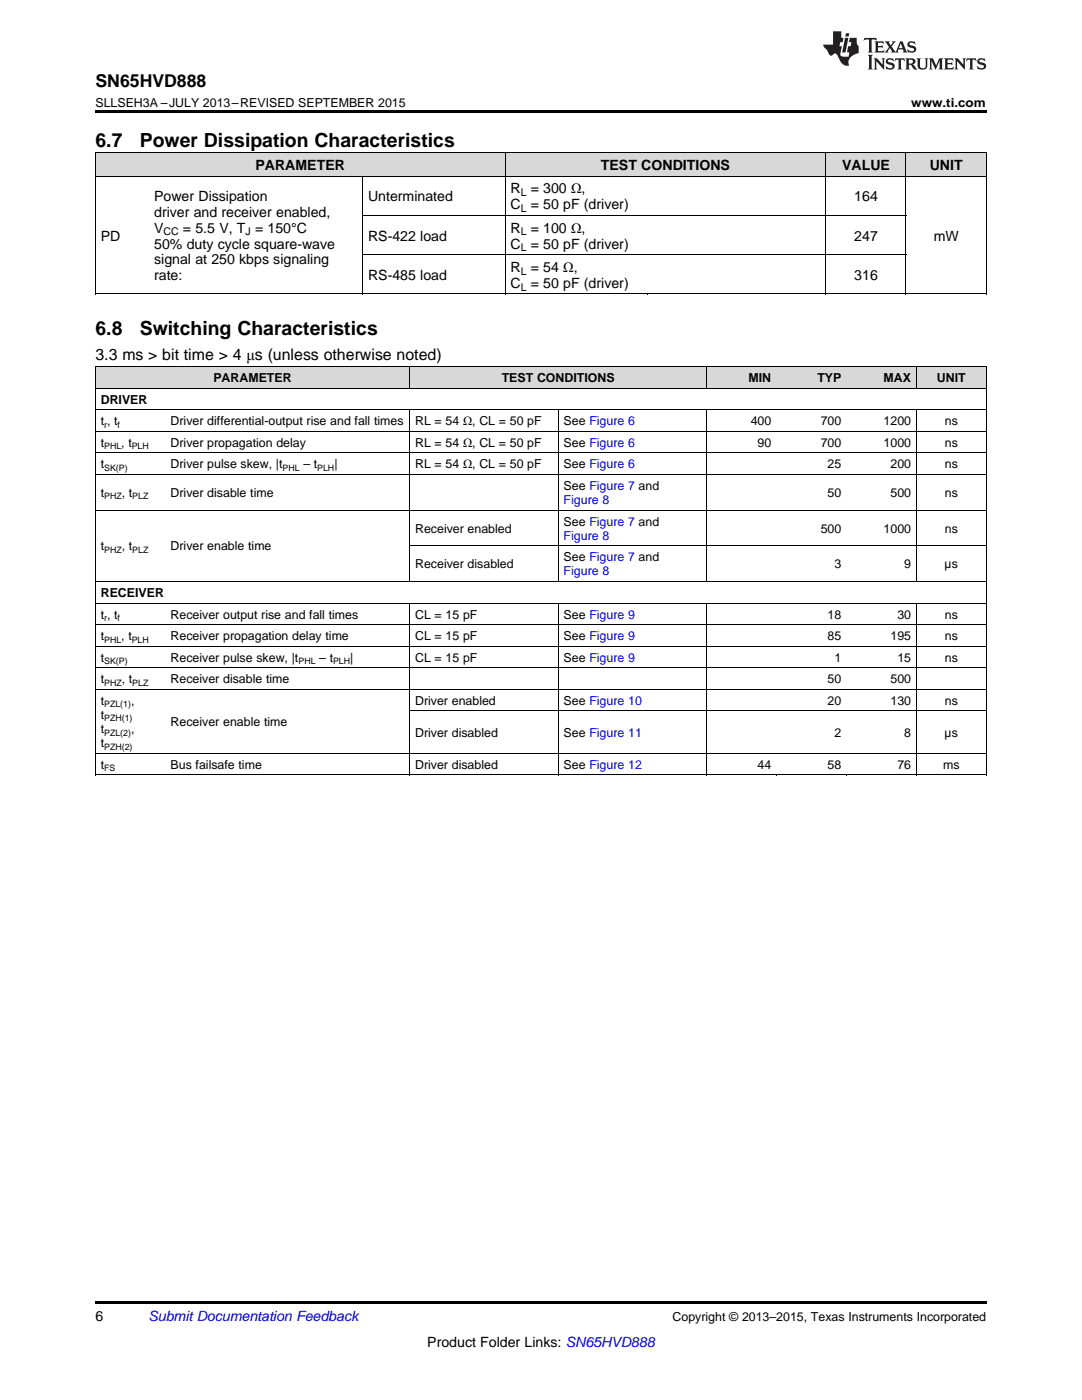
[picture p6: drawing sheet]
<svg xmlns="http://www.w3.org/2000/svg" width="216mm" height="279mm" viewBox="0 0 216 279" stroke-linecap="round" stroke-linejoin="round" font-family="sans-serif">
<defs><g id="words">
<g font-size="3.9">
<text x="19" y="29.3">6.7</text>
<text x="27.9" y="29.3">Power Dissipation Characteristics</text>
<text x="19" y="66.8">6.8</text>
<text x="27.9" y="66.8">Switching Characteristics</text>
</g>
<text font-size="3.5" x="19" y="17.3">SN65HVD888</text>
<text font-size="3.2" x="19" y="71.9">3.3 ms &gt; bit time &gt; 4 μs (unless otherwise noted)</text>
<g font-size="2.8">
<text x="51" y="33.9">PARAMETER</text>
<text x="119.9" y="33.9">TEST CONDITIONS</text>
<text x="168" y="33.9">VALUE</text>
<text x="185.5" y="33.9">UNIT</text>
<text x="30.8" y="40.1">Power Dissipation</text>
<text x="73.4" y="40.2">Unterminated</text>
<text x="101.9" y="38.6">R</text>
<text x="101.9" y="41.8">C</text>
<text x="105.9" y="38.6">= 300 Ω,</text>
<text x="105.9" y="41.8">= 50 pF (driver)</text>
<text x="170.5" y="40.2">164</text>
<text x="30.8" y="43.3">driver and receiver enabled,</text>
<text x="30.8" y="46.4">V</text>
<text x="36.5" y="46.4">= 5.5 V, T = 150°C</text>
<text x="101.9" y="46.4">R</text>
<text x="105.9" y="46.4">= 100 Ω,</text>
<text x="20.1" y="48">PD</text>
<text x="30.8" y="49.6">50% duty cycle square-wave</text>
<text x="30.8" y="52.8">signal at 250 kbps signaling</text>
<text x="73.4" y="48">RS-422 load</text>
<text x="101.9" y="49.6">C</text>
<text x="105.9" y="49.6">= 50 pF (driver)</text>
<text x="170.5" y="48">247</text>
<text x="186.3" y="48">mW</text>
<text x="30.8" y="56">rate:</text>
<text x="73.4" y="55.8">RS-485 load</text>
<text x="101.9" y="54.3">R</text>
<text x="101.9" y="57.4">C</text>
<text x="105.9" y="54.3">= 54 Ω,</text>
<text x="105.9" y="57.4">= 50 pF (driver)</text>
<text x="170.5" y="55.8">316</text>
<text x="19" y="263.6">6</text>
<text x="85.3" y="268.9">Product Folder Links: SN65HVD888</text>
</g>
<text font-size="2.8" fill="#0000c8" x="29.6" y="263.6">Submit Documentation Feedback</text>
<g font-size="2.5">
<text x="19" y="21.4">SLLSEH3A –JULY 2013–REVISED SEPTEMBER 2015</text>
<text x="181.8" y="21.4">www.ti.com</text>
<text x="42.6" y="76.2">PARAMETER</text>
<text x="100.1" y="76.2">TEST CONDITIONS</text>
<text x="149.4" y="76.2">MIN</text>
<text x="163.1" y="76.2">TYP</text>
<text x="176.3" y="76.2">MAX</text>
<text x="186.9" y="76.2">UNIT</text>
<text x="20.1" y="80.5">DRIVER</text>
<text x="20.1" y="84.8">t , t</text>
<text x="20.1" y="89.1">t</text>
<text x="24.2" y="89.1">, t</text>
<text x="34" y="84.8">Driver differential-output rise and fall times</text>
<text x="34" y="89.1">Driver propagation delay</text>
<text x="82.8" y="84.8">RL = 54 Ω, CL = 50 pF</text>
<text x="82.8" y="89.1">RL = 54 Ω, CL = 50 pF</text>
<text x="112.5" y="84.8">See Figure 6</text>
<text x="112.5" y="89.1">See Figure 6</text>
<text x="149.8" y="84.8">400</text>
<text x="151.2" y="89.1">90</text>
<text x="163.8" y="84.8">700</text>
<text x="163.8" y="89.1">700</text>
<text x="176.3" y="84.8">1200</text>
<text x="176.3" y="89.1">1000</text>
<text x="188.5" y="84.8">ns</text>
<text x="188.5" y="89.1">ns</text>
<text x="20.1" y="93.5">t</text>
<text x="34" y="93.5">Driver pulse skew, |t</text>
<text x="60.5" y="93.5">– t</text>
<text x="66.7" y="93.5">|</text>
<text x="82.8" y="93.5">RL = 54 Ω, CL = 50 pF</text>
<text x="112.5" y="93.5">See Figure 6</text>
<text x="165.1" y="93.5">25</text>
<text x="177.7" y="93.5">200</text>
<text x="188.5" y="93.5">ns</text>
<text x="20.1" y="99.2">t</text>
<text x="24.3" y="99.2">, t</text>
<text x="34" y="99.2">Driver disable time</text>
<text x="112.5" y="97.8">See Figure 7 and</text>
<text x="165.1" y="99.2">50</text>
<text x="177.7" y="99.2">500</text>
<text x="188.5" y="99.2">ns</text>
<text x="82.8" y="106.3">Receiver enabled</text>
<text x="112.5" y="104.9">See Figure 7 and</text>
<text x="163.8" y="106.3">500</text>
<text x="176.3" y="106.3">1000</text>
<text x="188.5" y="106.3">ns</text>
<text x="20.1" y="109.9">t</text>
<text x="24.3" y="109.9">, t</text>
<text x="34" y="109.9">Driver enable time</text>
<text x="82.8" y="113.4">Receiver disabled</text>
<text x="112.5" y="112">See Figure 7 and</text>
<text x="166.5" y="113.4">3</text>
<text x="180.4" y="113.4">9</text>
<text x="188.5" y="113.4">µs</text>
<text x="20.1" y="119.1">RECEIVER</text>
<text x="20.1" y="123.4">t , t</text>
<text x="34" y="123.4">Receiver output rise and fall times</text>
<text x="82.8" y="123.4">CL = 15 pF</text>
<text x="112.5" y="123.4">See Figure 9</text>
<text x="165.1" y="123.4">18</text>
<text x="179.1" y="123.4">30</text>
<text x="188.5" y="123.4">ns</text>
<text x="20.1" y="127.7">t</text>
<text x="24.2" y="127.7">, t</text>
<text x="34" y="127.7">Receiver propagation delay time</text>
<text x="82.8" y="127.7">CL = 15 pF</text>
<text x="112.5" y="127.7">See Figure 9</text>
<text x="165.1" y="127.7">85</text>
<text x="177.7" y="127.7">195</text>
<text x="188.5" y="127.7">ns</text>
<text x="20.1" y="132">t</text>
<text x="20.1" y="136.3">t</text>
<text x="24.3" y="136.3">, t</text>
<text x="34" y="132">Receiver pulse skew, |t</text>
<text x="34" y="136.3">Receiver disable time</text>
<text x="63.7" y="132">– t</text>
<text x="69.9" y="132">|</text>
<text x="82.8" y="132">CL = 15 pF</text>
<text x="112.5" y="132">See Figure 9</text>
<text x="165.1" y="136.3">50</text>
<text x="166.5" y="132">1</text>
<text x="177.7" y="136.3">500</text>
<text x="179.1" y="132">15</text>
<text x="188.5" y="132">ns</text>
<text x="20.1" y="140.7">t</text>
<text x="20.1" y="143.5">t</text>
<text x="26.2" y="140.7">,</text>
<text x="82.8" y="140.7">Driver enabled</text>
<text x="112.5" y="140.7">See Figure 10</text>
<text x="165.1" y="140.7">20</text>
<text x="177.7" y="140.7">130</text>
<text x="188.5" y="140.7">ns</text>
<text x="20.1" y="146.3">t</text>
<text x="20.1" y="149.1">t</text>
<text x="26.2" y="146.3">,</text>
<text x="34" y="144.9">Receiver enable time</text>
<text x="82.8" y="147">Driver disabled</text>
<text x="112.5" y="147">See Figure 11</text>
<text x="166.5" y="147">2</text>
<text x="180.4" y="147">8</text>
<text x="188.5" y="147">µs</text>
<text x="20.1" y="153.4">t</text>
<text x="34" y="153.4">Bus failsafe time</text>
<text x="82.8" y="153.4">Driver disabled</text>
<text x="112.5" y="153.4">See Figure 12</text>
<text x="151.2" y="153.4">44</text>
<text x="165.1" y="153.4">58</text>
<text x="179.1" y="153.4">76</text>
<text x="188.2" y="153.4">ms</text>
<text x="134.2" y="263.6">Copyright © 2013–2015, Texas Instruments Incorporated</text>
</g>
<g font-size="2.5" fill="#00f">
<text x="112.5" y="100.6">Figure 8</text>
<text x="112.5" y="107.7">Figure 8</text>
<text x="112.5" y="114.8">Figure 8</text>
</g>
<g font-size="2.1">
<text x="103.9" y="39.2">L</text>
<text x="32.6" y="47">CC</text>
<text x="49" y="47">J</text>
<text x="103.9" y="42.3">L</text>
<text x="103.9" y="47">L</text>
<text x="103.9" y="50.2">L</text>
<text x="103.9" y="54.8">L</text>
<text x="103.9" y="58">L</text>
</g>
<g font-size="1.8">
<text x="20.8" y="85.3">r</text>
<text x="20.8" y="89.6">PHL</text>
<text x="23.4" y="85.3">f</text>
<text x="26.3" y="89.6">PLH</text>
<text x="20.8" y="93.9">SK(P)</text>
<text x="56.4" y="93.9">PHL</text>
<text x="63.3" y="93.9">PLH</text>
<text x="20.8" y="99.7">PHZ</text>
<text x="26.4" y="99.7">PLZ</text>
<text x="20.8" y="110.3">PHZ</text>
<text x="26.4" y="110.3">PLZ</text>
<text x="20.8" y="123.9">r</text>
<text x="23.4" y="123.9">f</text>
<text x="20.8" y="128.2">PHL</text>
<text x="26.3" y="128.2">PLH</text>
<text x="20.8" y="132.5">SK(P)</text>
<text x="20.8" y="136.8">PHZ</text>
<text x="26.4" y="136.8">PLZ</text>
<text x="59.6" y="132.5">PHL</text>
<text x="66.5" y="132.5">PLH</text>
<text x="20.8" y="141.1">PZL(1)</text>
<text x="20.8" y="144">PZH(1)</text>
<text x="20.8" y="146.8">PZL(2)</text>
<text x="20.8" y="149.6">PZH(2)</text>
<text x="20.8" y="153.9">FS</text>
</g>
</g></defs>
<g fill="#d8d8d8">
<path d="M19 73.2h14v4.3h-14z"/>
<path d="M33 73.2h48.8v4.3h-48.8z"/>
<path d="M81.8 73.2h29.6v4.3h-29.6z"/>
<path d="M111.4 73.2h29.6v4.3h-29.6z"/>
<path d="M141 73.2h14v4.3h-14z"/>
<path d="M155 73.2h13.9v4.3h-13.9z"/>
<path d="M168.9 73.2h14v4.3h-14z"/>
<path d="M182.9 73.2h13.9v4.3h-13.9z"/>
<path d="M19 30.6h10.7v4.6h-10.7z"/>
<path d="M29.7 30.6h42.7v4.6h-42.7z"/>
<path d="M72.4 30.6h28.4v4.6h-28.4z"/>
<path d="M100.8 30.6h28.5v4.6h-28.5z"/>
<path d="M129.3 30.6h35.5v4.6h-35.5z"/>
<path d="M164.8 30.6h16v4.6h-16z"/>
<path d="M180.8 30.6h16v4.6h-16z"/>
</g>
<g fill="#000">
<path d="M19 22h177.8v.5h-177.8zM19 58.7h.2zM72.3 58.7h.1zM100.7 58.7h.1zM129.2 58.7h.1zM164.7 58.7h.1zM180.7 58.7h.1zM196.7 58.7h.1zM19 154.7h.2zM81.7 154.7h.1zM111.3 154.7h.1zM140.9 154.7h.1z"/>
<path d="M154.9 154.7h.1zM168.8 154.7h.1zM182.8 154.7h.1zM196.7 154.7h.1zM19 259.7h177.8v.5h-177.8z"/>
</g>
<g fill="none" stroke="#000" stroke-width=".2">
<path d="M19 35.2h177.8M19 30.5h177.8M19.1 30.5v28.2M72.3 35.2v23.5M100.8 30.5v28.2M164.8 30.5v28.2M180.8 30.5v28.2M196.8 30.5v28.2M19 58.6h177.8M72.4 50.8h108.4M72.4 43h108.4M19 77.5h177.8"/>
<path d="M19 73.1h177.8M19.1 73.2v81.5M81.7 73.2v4.3M141 73.2v4.3M182.8 73.2v4.3M196.8 73.2v81.5M19 94.7h177.8M19 90.4h177.8M19 86.1h177.8M19 81.8h177.8M81.7 81.8v34.3M111.4 81.8v34.3"/>
<path d="M141 81.8v34.3M182.8 81.8v34.3M19 116h177.8M19 101.8h177.8M81.8 108.9h115M19 137.6h177.8M19 133.3h177.8M19 129h177.8M19 124.7h177.8M19 120.4h177.8M81.7 120.4v34.3M111.4 120.4v34.3"/>
<path d="M141 120.4v34.3M182.8 120.4v34.3M19 154.6h177.8M19 150.3h177.8M81.8 141.9h115"/>
</g>
<g fill="#231f20">
<path d="M172.5 7.6l-.1 .5 .4-.2h.6v.1v2.1l-.2 .4h.9l-.2-.4v-2.1l.1-.1h.5l.5 .2-.2-.5zM174.5 8.3l.2 .3v1.5l-.2 .4h1.8l.2-.6a1.04 1.04 0 0 1-1.3 .2v-.7h.6l.3 .2v-.6l-.3 .2h-.6v-.6l.8-.1 .4 .3-.2-.5zM176.5 8.3l.9 1.1-.9 1.1h.8l-.2-.2 .4-.7 .5 .7-.2 .2h1.5l-.2-.2 .2-.4h.9l.1 .4-.2 .2h1l-.3-.3-.7-1.9h-.5l-.9 2-.8-1 .9-1h-.8l.1 .3-.4 .5-.3-.6 .1-.2zM179.7 8.6l.4 1h-.7zM181.3 8.4a.63 .63 0 0 0-.2 .7 .63 .63 0 0 0 .6 .4l.6 .2 .1 .2a.75 .75 0 0 1-.7 .4 .75 .75 0 0 1-.6-.5l.1 .7 .1-.1a1.11 1.11 0 0 0 1.5-.6 1.13 1.13 0 0 0-1.2-.8l-.1-.4a1.04 1.04 0 0 1 1.2 .2l-.2-.5-.2 .1-.4-.2zM173.2 10.9l.2 .4v2.2l-.2 .4h1l-.3-.4v-2.2l.3-.4zM174.3 11.6l.3 .4v1.5l-.3 .4h.8l-.2-.4v-1.3l1.5 1.7v-1.9l.2-.4h-.7l.2 .4v.9l-1.1-1.3zM177 11.8a.62 .62 0 0 0-.2 .7 .62 .62 0 0 0 .6 .4l.6 .1 .1 .3a.76 .76 0 0 1-.7 .3 .76 .76 0 0 1-.7-.4l.2 .7 .1-.1a1.11 1.11 0 0 0 1.5-.6 1.13 1.13 0 0 0-1.2-.8l-.1-.4a1.04 1.04 0 0 1 1.2 .2l-.2-.6-.2 .1-.5-.1zM178.7 11.6l-.2 .6a.61 .61 0 0 1 .8-.3v1.6l-.2 .4h.9l-.2-.4v-1.6a.63 .63 0 0 1 .7 .3l-.1-.6zM180.6 11.6l.3 .4v1.5l-.3 .4h1l-.2-.2-.1-.8 .6 .2a.76 .76 0 0 0 1.2 .7l-1-1a.58 .58 0 0 0 .6-.5 .58 .58 0 0 0-.5-.6zM181.4 11.9h.1a.45 .45 0 0 1 .5 .1 .45 .45 0 0 1 .1 .5l-.8 .2zM182.9 11.6l.2 .2a2.17 2.17 0 0 0 .3 1.9 .99 .99 0 0 0 1.6-.6v-1.1l.2-.4h-.7l.2 .2a1.92 1.92 0 0 1-.2 1.8 .6 .6 0 0 1-.9-.5v-1.1l.2-.4zM185.4 11.6l.2 .4v1.5l-.2 .4h.7l-.2-.4v-1.4l.8 1.8 .8-1.8v1.4l-.2 .4h.9l-.2-.4v-1.5l.2-.4h-.8l-.6 1.5-.6-1.5zM188.4 11.6l.2 .4v1.5l-.2 .4h1.8l.1-.6a1.04 1.04 0 0 1-1.2 .1v-.6h.5l.4 .2v-.6l-.4 .2h-.5v-.7h.8l.3 .3-.1-.6zM190.5 11.6l.2 .4v1.5l-.2 .4h.7l-.2-.4v-1.3l1.5 1.7v-1.9l.2-.4h-.7l.2 .4v.9l-1.1-1.3zM192.9 11.6l-.1 .6a.61 .61 0 0 1 .7-.3l.1 1.6-.3 .4h1l-.3-.4 .1-1.6a.63 .63 0 0 1 .7 .3l-.1-.6zM195.2 11.8a.62 .62 0 0 0-.2 .7 .62 .62 0 0 0 .6 .4l.6 .1 .1 .3a.76 .76 0 0 1-.7 .3 .76 .76 0 0 1-.6-.4l.1 .7 .1-.1a1.11 1.11 0 0 0 1.6-.6 1.13 1.13 0 0 0-1.3-.8l-.1-.4a1.04 1.04 0 0 1 1.2 .2l-.1-.6-.2 .1-.5-.1z"/>
<path d="M166.2 6.3v2.6h-1.9v.4l.8 .9a.91 .91 0 0 0 1 .8 .56 .56 0 0 1 .5-.3 .56 .56 0 0 1 .5 .3l.4 .8a1.53 1.53 0 0 0 1.9 1.2 1.54 1.54 0 0 1 1-2.1l.9-.3v-1.4a1.52 1.52 0 0 1-.4-1.6h-1.3l-.2 .8h.5l-.2 .8h-.5l-.1 1v.2l.4 .1-.2 .8a1.93 1.93 0 0 1-1.6-.3l.3-1.8h-.5l.2-.8h.4l.2-.8h-.4v-1.3zM168.6 7.6l-.6 2.9h.7l.6-2.9zM168.8 6.6l-.1 .7h.6l.2-.7z"/>
</g>
<use href="#words"/>
</svg>
